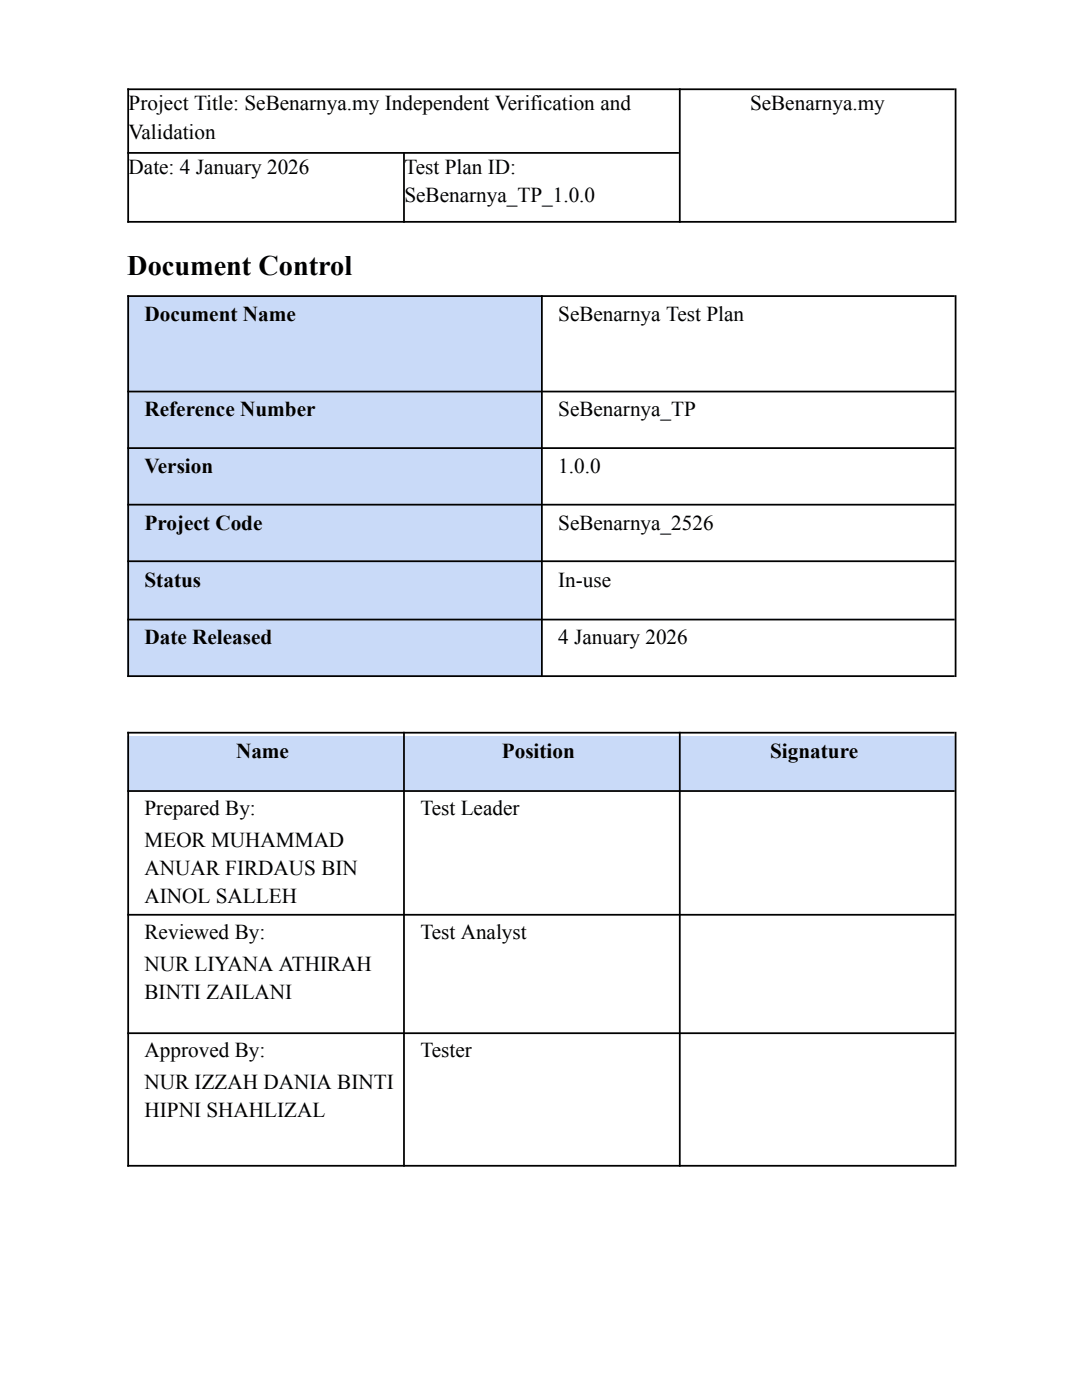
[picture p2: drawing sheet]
<svg xmlns="http://www.w3.org/2000/svg" width="216mm" height="279mm" viewBox="0 0 216 279" stroke-linecap="round" stroke-linejoin="round" font-family="sans-serif">
<defs><g id="words">
<text font-size="5.6" x="25.4" y="54.9">Document Control</text>
<g font-size="4.2">
<text x="25.7" y="22">Project Title: SeBenarnya.my Independent Verification and</text>
<text x="149.7" y="22">SeBenarnya.my</text>
<text x="25.7" y="27.6">Validation</text>
<text x="25.7" y="34.7">Date: 4 January 2026</text>
<text x="80.7" y="34.7">Test Plan ID:</text>
<text x="80.7" y="40.3">SeBenarnya_TP_1.0.0</text>
<text x="28.8" y="64.1">Document Name</text>
<text x="111.4" y="64.1">SeBenarnya Test Plan</text>
<text x="28.8" y="82.9">Reference Number</text>
<text x="111.4" y="82.9">SeBenarnya_TP</text>
<text x="28.8" y="94.3">Version</text>
<text x="111.4" y="94.3">1.0.0</text>
<text x="28.8" y="105.7">Project Code</text>
<text x="111.4" y="105.7">SeBenarnya_2526</text>
<text x="28.8" y="117.1">Status</text>
<text x="111.4" y="117.1">In-use</text>
<text x="28.8" y="128.4">Date Released</text>
<text x="111.4" y="128.4">4 January 2026</text>
<text x="47.1" y="151.3">Name</text>
<text x="100.1" y="151.3">Position</text>
<text x="153.7" y="151.3">Signature</text>
<text x="28.8" y="162.7">Prepared By:</text>
<text x="83.9" y="162.7">Test Leader</text>
<text x="28.8" y="169">MEOR MUHAMMAD</text>
<text x="28.8" y="174.6">ANUAR FIRDAUS BIN</text>
<text x="28.8" y="180.2">AINOL SALLEH</text>
<text x="28.8" y="187.4">Reviewed By:</text>
<text x="83.9" y="187.4">Test Analyst</text>
<text x="28.8" y="193.7">NUR LIYANA ATHIRAH</text>
<text x="28.8" y="199.3">BINTI ZAILANI</text>
<text x="28.8" y="211">Approved By:</text>
<text x="83.9" y="211">Tester</text>
<text x="28.8" y="217.3">NUR IZZAH DANIA BINTI</text>
<text x="28.8" y="222.9">HIPNI SHAHLIZAL</text>
</g>
</g></defs>
<g fill="#c9daf8">
<path d="M25.4 59.2h82.5v18.8h-82.5z"/>
<path d="M25.4 78h82.5v11.4h-82.5z"/>
<path d="M25.4 89.4h82.5v11.4h-82.5z"/>
<path d="M25.4 100.8h82.5v11.3h-82.5z"/>
<path d="M25.4 112.1h82.5v11.4h-82.5z"/>
<path d="M25.4 123.5h82.5v11.4h-82.5z"/>
<path d="M25.4 146.4h55v11.3h-55z"/>
<path d="M80.4 146.4h55.1v11.3h-55.1z"/>
<path d="M135.5 146.4h55v11.3h-55z"/>
</g>
<g fill="#fff">
<path d="M135.8 23.6h54.7v20.7h-54.7z"/>
<path d="M25.4 49.7h165.1v7.8h-165.1z"/>
<path d="M25.4 135.1h165.1v11.7h-165.1z"/>
</g>
<g fill="none" stroke="#000" stroke-width=".35">
<path d="M25.4 17.8h165.1M25.6 17.6v26.9M135.6 17.6v26.9M190.7 17.6v26.9M25.4 30.5h110.1M80.6 30.3v14.2M25.4 44.3h165.1M25.4 59.1h165.1M25.6 58.9v76.2M108.1 58.9v76.2M190.7 58.9v76.2M25.4 78.1h165.1"/>
<path d="M25.4 89.4h165.1M25.4 100.7h165.1M25.4 112h165.1M25.4 123.6h165.1M25.4 134.9h165.1M25.4 146.2h165.1M25.4 157.9h165.1M25.6 146v86.8M80.6 146v86.8M135.6 146v86.8M190.7 146v86.8M25.4 182.6h165.1"/>
<path d="M25.4 206.2h165.1M25.4 232.7h165.1"/>
</g>
<use href="#words"/>
</svg>
